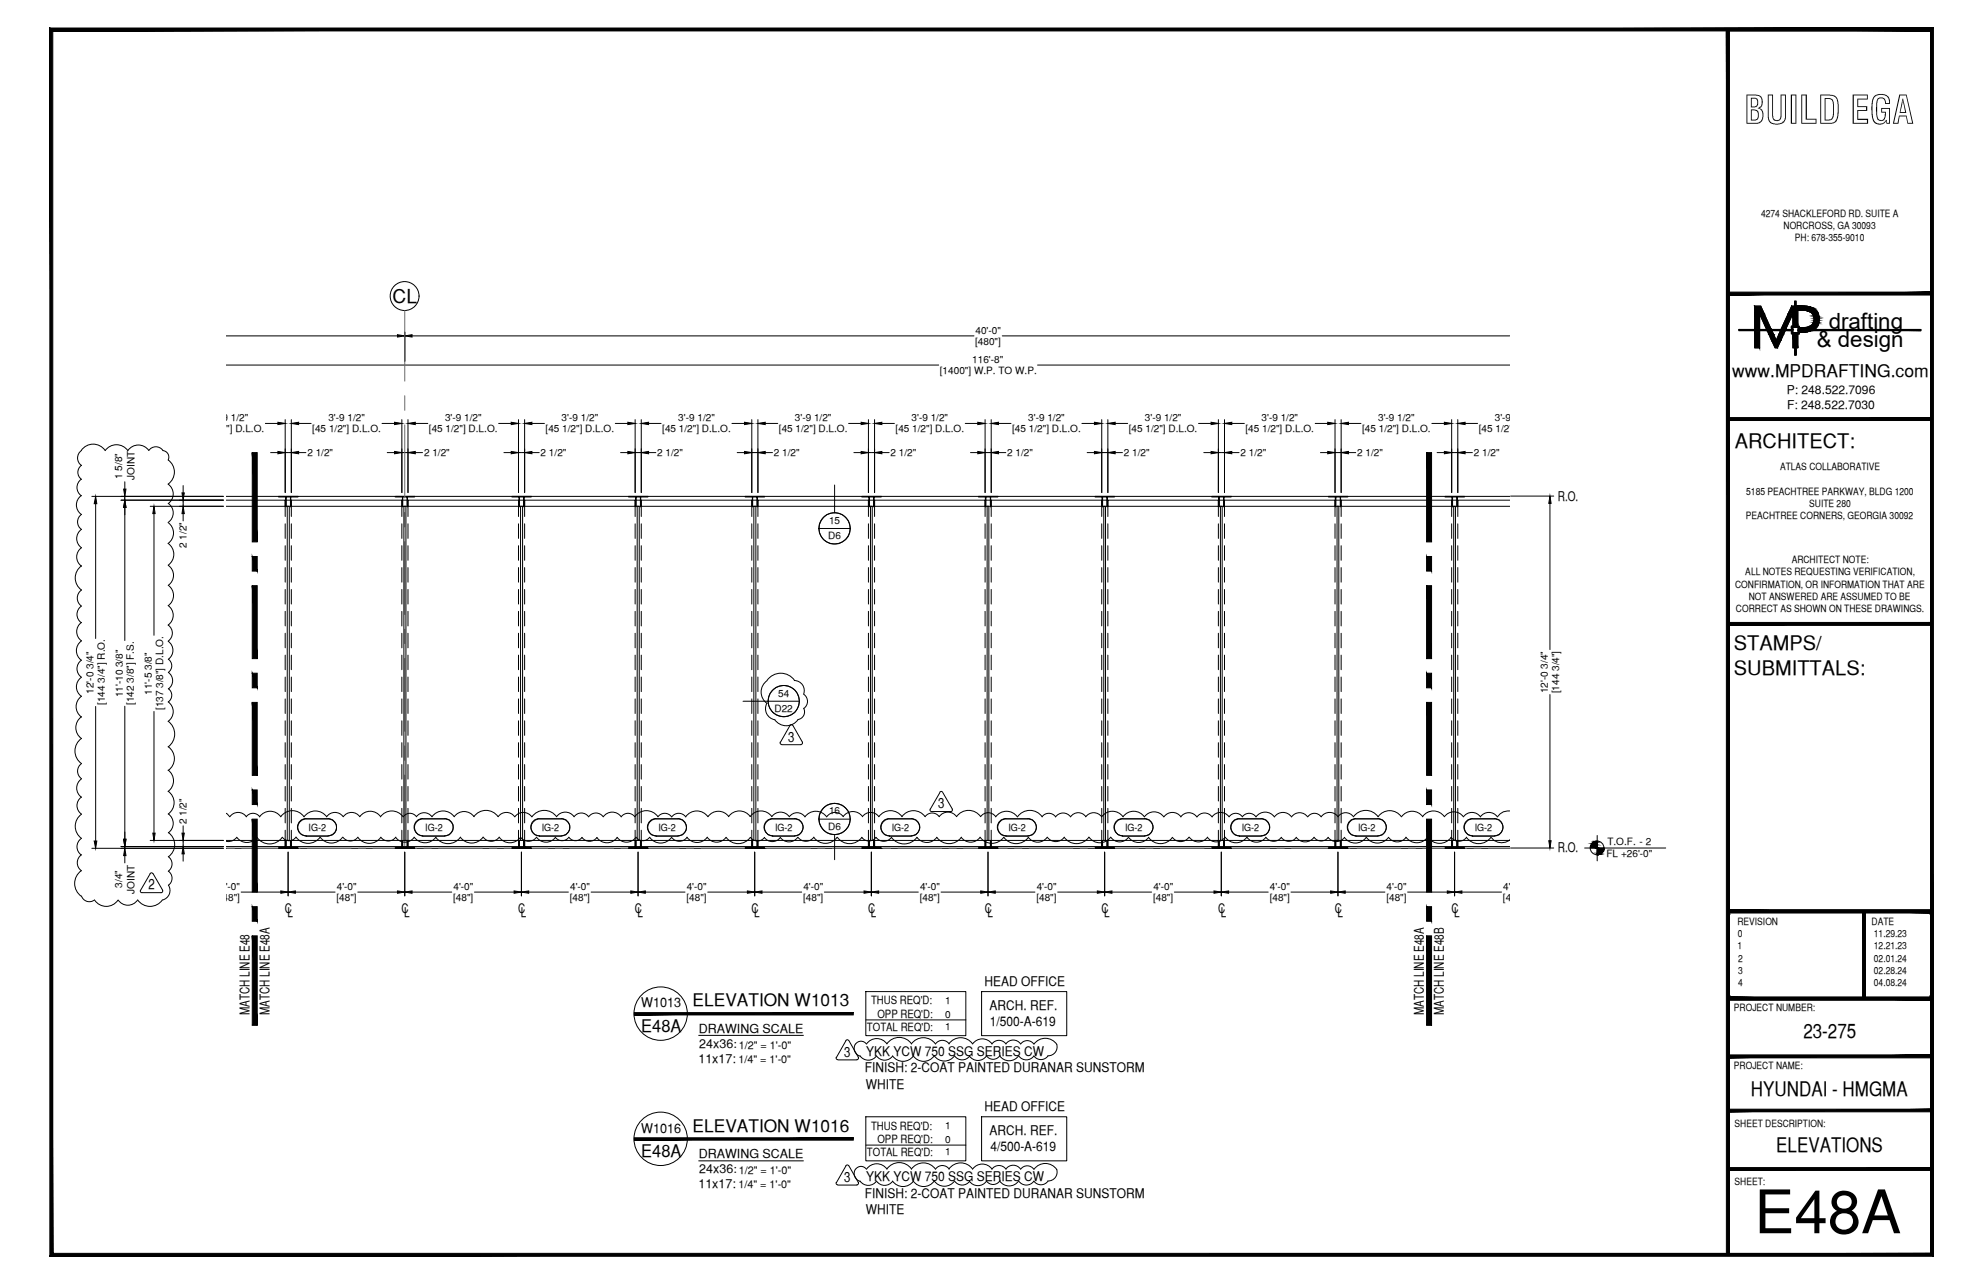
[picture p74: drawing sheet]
<svg xmlns="http://www.w3.org/2000/svg" width="432mm" height="279mm" viewBox="0 0 432 279" stroke-linecap="round" stroke-linejoin="round" font-family="sans-serif">
<defs><g id="words">
<text font-size="13.1" x="382" y="268.4">E48A</text>
<text font-size="8.5" x="379.8" y="26.9">BUILD EGA</text>
<g font-size="4.9">
<text x="398.2" y="71.5">drafting</text>
<text x="395.6" y="75.5">&amp; design</text>
</g>
<g font-size="4.4">
<text x="377.8" y="97.5">ARCHITECT:</text>
<text x="377.6" y="141.5">STAMPS/</text>
<text x="377.6" y="146.9">SUBMITTALS:</text>
<text x="392.7" y="225.8">23-275</text>
<text x="381.3" y="238.5">HYUNDAI - HMGMA</text>
<text x="386.8" y="250.7">ELEVATIONS</text>
</g>
<text font-size="4.2" x="85.5" y="66">CL</text>
<g font-size="3.8">
<text x="377.2" y="82">www.MPDRAFTING.com</text>
<text x="150.8" y="219">ELEVATION W1013</text>
<text x="139.6" y="224.5">E48A</text>
<text x="139.6" y="251.7">E48A</text>
<text x="150.8" y="246.3">ELEVATION W1016</text>
</g>
<g font-size="3.1">
<text x="171.6" y="161.4">3</text>
<text x="204.3" y="175.9">3</text>
<text x="32.3" y="193.5">2</text>
<text x="183.8" y="229.9">3</text>
<text x="183.8" y="257.2">3</text>
</g>
<g font-size="2.9">
<text x="339.2" y="109.1">R.O.</text>
<text x="339.2" y="185.5">R.O.</text>
<text x="62" y="198.6">C</text>
<text x="62.6" y="199.6">L</text>
<text x="87.4" y="198.6">C</text>
<text x="88" y="199.6">L</text>
<text x="112.8" y="198.6">C</text>
<text x="113.4" y="199.6">L</text>
<text x="138.2" y="198.6">C</text>
<text x="138.8" y="199.6">L</text>
<text x="163.6" y="198.6">C</text>
<text x="164.2" y="199.6">L</text>
<text x="189" y="198.6">C</text>
<text x="189.6" y="199.6">L</text>
<text x="214.4" y="198.6">C</text>
<text x="215" y="199.6">L</text>
<text x="239.8" y="198.6">C</text>
<text x="240.4" y="199.6">L</text>
<text x="265.2" y="198.6">C</text>
<text x="265.8" y="199.6">L</text>
<text x="290.6" y="198.6">C</text>
<text x="291.2" y="199.6">L</text>
<text x="316" y="198.6">C</text>
<text x="316.6" y="199.6">L</text>
<text x="214.4" y="214.6">HEAD OFFICE</text>
<text x="54.4" y="220.9" transform="rotate(-90 54.4 220.9)">MATCH LINE E48</text>
<text x="58.7" y="220.9" transform="rotate(-90 58.7 220.9)">MATCH LINE E48A</text>
<text x="139.6" y="219.2">W1013</text>
<text x="215.5" y="219.8">ARCH. REF.</text>
<text x="310.1" y="220.9" transform="rotate(-90 310.1 220.9)">MATCH LINE E48A</text>
<text x="314.4" y="220.9" transform="rotate(-90 314.4 220.9)">MATCH LINE E48B</text>
<text x="215.5" y="223.3">1/500-A-619</text>
<text x="188.3" y="233.4">FINISH: 2-COAT PAINTED DURANAR SUNSTORM</text>
<text x="188.6" y="229.8">YKK YCW 750 SSG SERIES CW</text>
<text x="188.5" y="236.9">WHITE</text>
<text x="214.4" y="241.8">HEAD OFFICE</text>
<text x="139.6" y="246.4">W1016</text>
<text x="215.5" y="247">ARCH. REF.</text>
<text x="215.6" y="250.5">4/500-A-619</text>
<text x="188.6" y="257">YKK YCW 750 SSG SERIES CW</text>
<text x="188.3" y="260.7">FINISH: 2-COAT PAINTED DURANAR SUNSTORM</text>
<text x="188.5" y="264.2">WHITE</text>
</g>
<g font-size="2.7">
<text x="152.1" y="224.7">DRAWING SCALE</text>
<text x="152.1" y="231.3">11x17:</text>
<text x="152.3" y="228">24x36:</text>
<text x="152.1" y="252">DRAWING SCALE</text>
<text x="152.3" y="255.3">24x36:</text>
<text x="152.1" y="258.6">11x17:</text>
</g>
<g font-size="2.6">
<text x="389.1" y="85.8">P: 248.522.7096</text>
<text x="389.1" y="89">F: 248.522.7030</text>
</g>
<g font-size="2.5">
<text x="189.7" y="218.6">THUS REQ'D:</text>
<text x="191.1" y="221.5">OPP REQ'D:</text>
<text x="188.8" y="224.3">TOTAL REQ'D:</text>
<text x="189.7" y="245.8">THUS REQ'D:</text>
<text x="188.8" y="251.6">TOTAL REQ'D:</text>
<text x="191.1" y="248.8">OPP REQ'D:</text>
</g>
<g font-size="2.4">
<text x="160.8" y="231.3">1/4&quot; = 1'-0&quot;</text>
<text x="160.8" y="228.2">1/2&quot; = 1'-0&quot;</text>
<text x="160.8" y="255.4">1/2&quot; = 1'-0&quot;</text>
<text x="160.8" y="258.6">1/4&quot; = 1'-0&quot;</text>
</g>
<g font-size="2.2">
<text x="383.5" y="47.1">4274 SHACKLEFORD RD. SUITE A</text>
<text x="388.4" y="49.8">NORCROSS, GA 30093</text>
<text x="390.8" y="52.5">PH: 678-355-9010</text>
<text x="212.3" y="75.1">[480&quot;]</text>
<text x="212.4" y="72.6">40'-0&quot;</text>
<text x="204.7" y="81.4">[1400&quot;] W.P. TO W.P.</text>
<text x="211.7" y="79">116'-8&quot;</text>
<text x="42.6" y="94.1">[45 1/2&quot;] D.L.O.</text>
<text x="46.1" y="91.7">3'-9 1/2&quot;</text>
<text x="68" y="94.1">[45 1/2&quot;] D.L.O.</text>
<text x="71.5" y="91.7">3'-9 1/2&quot;</text>
<text x="93.4" y="94.1">[45 1/2&quot;] D.L.O.</text>
<text x="96.9" y="91.7">3'-9 1/2&quot;</text>
<text x="118.8" y="94.1">[45 1/2&quot;] D.L.O.</text>
<text x="122.3" y="91.7">3'-9 1/2&quot;</text>
<text x="144.2" y="94.1">[45 1/2&quot;] D.L.O.</text>
<text x="147.7" y="91.7">3'-9 1/2&quot;</text>
<text x="169.6" y="94.1">[45 1/2&quot;] D.L.O.</text>
<text x="173.1" y="91.7">3'-9 1/2&quot;</text>
<text x="195" y="94.1">[45 1/2&quot;] D.L.O.</text>
<text x="198.5" y="91.7">3'-9 1/2&quot;</text>
<text x="220.4" y="94.1">[45 1/2&quot;] D.L.O.</text>
<text x="223.9" y="91.7">3'-9 1/2&quot;</text>
<text x="245.8" y="94.1">[45 1/2&quot;] D.L.O.</text>
<text x="249.3" y="91.7">3'-9 1/2&quot;</text>
<text x="271.2" y="94.1">[45 1/2&quot;] D.L.O.</text>
<text x="274.7" y="91.7">3'-9 1/2&quot;</text>
<text x="296.6" y="94.1">[45 1/2&quot;] D.L.O.</text>
<text x="300.1" y="91.7">3'-9 1/2&quot;</text>
<text x="322" y="94.1">[45 1/2&quot;] D.L.O.</text>
<text x="325.5" y="91.7">3'-9 1/2&quot;</text>
<text x="66.9" y="99.3">2 1/2&quot;</text>
<text x="92.3" y="99.3">2 1/2&quot;</text>
<text x="117.7" y="99.3">2 1/2&quot;</text>
<text x="143.1" y="99.3">2 1/2&quot;</text>
<text x="168.5" y="99.3">2 1/2&quot;</text>
<text x="193.9" y="99.3">2 1/2&quot;</text>
<text x="219.3" y="99.3">2 1/2&quot;</text>
<text x="244.7" y="99.3">2 1/2&quot;</text>
<text x="270.1" y="99.3">2 1/2&quot;</text>
<text x="295.5" y="99.3">2 1/2&quot;</text>
<text x="320.9" y="99.3">2 1/2&quot;</text>
<text x="26.6" y="104.2" transform="rotate(-90 26.6 104.2)">1 5/8&quot;</text>
<text x="29.3" y="104.5" transform="rotate(-90 29.3 104.5)">JOINT</text>
<text x="380.2" y="107.6">5185 PEACHTREE PARKWAY, BLDG 1200</text>
<text x="387.6" y="102.3">ATLAS COLLABORATIVE</text>
<text x="380.2" y="113">PEACHTREE CORNERS, GEORGIA 30092</text>
<text x="394" y="110.3">SUITE 280</text>
<text x="40.6" y="119.3" transform="rotate(-90 40.6 119.3)">2 1/2&quot;</text>
<text x="180.3" y="117.3">D6</text>
<text x="180.5" y="114">15</text>
<text x="380" y="125.2">ALL NOTES REQUESTING VERIFICATION,</text>
<text x="390.1" y="122.6">ARCHITECT NOTE:</text>
<text x="377.8" y="127.9">CONFIRMATION, OR INFORMATION THAT ARE</text>
<text x="380.8" y="130.6">NOT ANSWERED ARE ASSUMED TO BE</text>
<text x="378" y="133.2">CORRECT AS SHOWN ON THESE DRAWINGS.</text>
<text x="20.4" y="150.9" transform="rotate(-90 20.4 150.9)">12'-0 3/4&quot;</text>
<text x="22.8" y="153.4" transform="rotate(-90 22.8 153.4)">[144 3/4&quot;] R.O.</text>
<text x="26.7" y="151.8" transform="rotate(-90 26.7 151.8)">11'-10 3/8&quot;</text>
<text x="29.1" y="153.4" transform="rotate(-90 29.1 153.4)">[142 3/8&quot;] F.S.</text>
<text x="33.1" y="151.2" transform="rotate(-90 33.1 151.2)">11'-5 3/8&quot;</text>
<text x="35.5" y="154.6" transform="rotate(-90 35.5 154.6)">[137 3/8&quot;] D.L.O.</text>
<text x="168.7" y="154.9">D22</text>
<text x="169.5" y="151.6">54</text>
<text x="337.1" y="150.9" transform="rotate(-90 337.1 150.9)">12'-0 3/4&quot;</text>
<text x="339.5" y="150.9" transform="rotate(-90 339.5 150.9)">[144 3/4&quot;]</text>
<text x="40.6" y="179.4" transform="rotate(-90 40.6 179.4)">2 1/2&quot;</text>
<text x="180.5" y="177.2">16</text>
<text x="67.2" y="180.8">IG-2</text>
<text x="92.6" y="180.8">IG-2</text>
<text x="118" y="180.8">IG-2</text>
<text x="143.4" y="180.8">IG-2</text>
<text x="168.8" y="180.8">IG-2</text>
<text x="180.3" y="180.6">D6</text>
<text x="194.2" y="180.8">IG-2</text>
<text x="219.6" y="180.8">IG-2</text>
<text x="245" y="180.8">IG-2</text>
<text x="270.4" y="180.8">IG-2</text>
<text x="295.7" y="180.8">IG-2</text>
<text x="321.1" y="180.8">IG-2</text>
<text x="350" y="183.8">T.O.F. - 2</text>
<text x="349.8" y="186.5">FL +26'-0&quot;</text>
<text x="26.6" y="193.2" transform="rotate(-90 26.6 193.2)">3/4&quot;</text>
<text x="29.3" y="194.4" transform="rotate(-90 29.3 194.4)">JOINT</text>
<text x="47.9" y="196.1">[48&quot;]</text>
<text x="47.9" y="193.7">4'-0&quot;</text>
<text x="73.3" y="196.1">[48&quot;]</text>
<text x="73.3" y="193.7">4'-0&quot;</text>
<text x="98.7" y="196.1">[48&quot;]</text>
<text x="98.7" y="193.7">4'-0&quot;</text>
<text x="124.1" y="196.1">[48&quot;]</text>
<text x="124.1" y="193.7">4'-0&quot;</text>
<text x="149.5" y="196.1">[48&quot;]</text>
<text x="149.5" y="193.7">4'-0&quot;</text>
<text x="174.9" y="196.1">[48&quot;]</text>
<text x="174.9" y="193.7">4'-0&quot;</text>
<text x="200.3" y="196.1">[48&quot;]</text>
<text x="200.3" y="193.7">4'-0&quot;</text>
<text x="225.7" y="196.1">[48&quot;]</text>
<text x="225.7" y="193.7">4'-0&quot;</text>
<text x="251.1" y="196.1">[48&quot;]</text>
<text x="251.1" y="193.7">4'-0&quot;</text>
<text x="276.5" y="196.1">[48&quot;]</text>
<text x="276.5" y="193.7">4'-0&quot;</text>
<text x="301.9" y="196.1">[48&quot;]</text>
<text x="301.9" y="193.7">4'-0&quot;</text>
<text x="327.3" y="196.1">[48&quot;]</text>
<text x="327.3" y="193.7">4'-0&quot;</text>
<text x="378.3" y="201.3">REVISION</text>
<text x="378.4" y="204">0</text>
<text x="407.5" y="201.3">DATE</text>
<text x="408" y="204">11.29.23</text>
<text x="378.3" y="206.6">1</text>
<text x="378.5" y="209.2">2</text>
<text x="408" y="206.6">12.21.23</text>
<text x="408" y="209.2">02.01.24</text>
<text x="378.5" y="211.9">3</text>
<text x="378.5" y="214.5">4</text>
<text x="408" y="211.9">02.28.24</text>
<text x="408" y="214.5">04.08.24</text>
<text x="205.8" y="218.5">1</text>
<text x="205.8" y="221.4">0</text>
<text x="377.6" y="219.9">PROJECT NUMBER:</text>
<text x="205.8" y="224.2">1</text>
<text x="377.6" y="232.5">PROJECT NAME:</text>
<text x="205.8" y="245.7">1</text>
<text x="377.7" y="245.2">SHEET DESCRIPTION:</text>
<text x="205.8" y="248.7">0</text>
<text x="205.8" y="251.4">1</text>
<text x="377.7" y="257.9">SHEET:</text>
</g>
</g></defs>
<!-- layer: TITLE BLOCK -->
<g fill="#000" stroke="#000" stroke-width=".22">
<path d="M393.1 71.3h2.4zM394.3 68h1.6z"/>
<path d="M376.3 6.5v.2h44.1zM376.3 6.5h44.3l-.2 .2z"/>
<path d="M375.9 6.4l.7 266.6v-266.6zM375.9 6.4l.7 266.6h-.7z"/>
<path d="M420.6 6.5l-.2 .2 .2 234.9zM420.4 6.7l.2 234.9h-.2z"/>
<path d="M421 6.1l-.6 .6 .6 266.7zM420.4 6.7l.6 266.7-.6-.7zM10.9 273.4h410.1l-.6-.7zM10.9 273.4l.6-.7h408.9zM10.9 6.1v267.3l.6-.7zM10.9 6.1l.6 .6v266zM10.9 6.1l.6 .6 409.5-.6zM11.5 6.7l409.5-.6-.6 .6z"/>
<path d="M382.1 68.3h1.1zM382.1 68.3h1.1z"/>
<path d="M382.1 68.3l1.1 3.3v-3.3zM382.1 68.3l1.1 3.3h-1.1z"/>
<path d="M382.1 72.1l1.1 3.6v-3.6zM382.1 72.1l1.1 3.6h-1.1z"/>
<path d="M382.1 66.6l2.1 1.7-.8-1.7zM382.1 66.6l2.1 1.7h-2.1z"/>
<path d="M383.2 68.3h1zM383.2 68.3h1z"/>
<path d="M383.2 68.3l2.4 3.3-1.4-3.3zM383.2 68.3l2.4 3.3h-1z"/>
<path d="M384.9 72.1l1.3 .7-.3-.7zM384.9 72.1l1.3 .7h-1z"/>
<path d="M385.2 72.8l1.6 1.2-.6-1.2zM385.2 72.8l1.6 1.2h-1z"/>
<path d="M385.8 74l1.2 1.7 .8-1.7zM385.8 74l1.2 1.7h-.5z"/>
<path d="M387.3 72.8l.5 1.2 .6-1.2zM387.3 72.8l.5 1.2h-1z"/>
<path d="M387.7 72.1l.7 .7 .3-.7zM387.7 72.1l.7 .7h-1.1z"/>
<path d="M389.4 68.3l-.5 3.3 1.5-3.3zM389.4 68.3l-.5 3.3h-1z"/>
<path d="M390.1 71.2l.3 .5v-.5zM390.1 71.2l.3 .5h-.3z"/>
<path d="M378.7 71.7l11.7 .2v-.2zM378.7 71.7l11.7 .2h-11.7z"/>
<path d="M390.1 71.9l.3 .5v-.5zM390.1 71.9l.3 .5h-.3z"/>
<path d="M390.1 66.6l.6 1.7v-1.7zM390.1 66.6l.6 1.7h-1.3z"/>
<path d="M390.4 68.3l.3 2.6v-2.6zM390.4 68.3l.3 2.6h-.3z"/>
<path d="M390.4 72.8l.3 2.9v-2.9zM390.4 72.8l.3 2.9h-.3z"/>
<path d="M390.8 65.5l.3 5.5v-5.5zM390.8 65.5l.3 5.5h-.3z"/>
<path d="M390.8 72.6l.3 4.7v-4.7zM390.8 72.6l.3 4.7h-.3z"/>
<path d="M391.2 67.6l.3 3.3v-3.3zM391.2 67.6l.3 3.3h-.3z"/>
<path d="M391.2 72.8l.3 2.9v-2.9zM391.2 72.8l.3 2.9h-.3z"/>
<path d="M390.1 71l1.7 .2v-.2zM390.1 71l1.7 .2h-1.7z"/>
<path d="M391.5 71.2l.3 .5v-.5zM391.5 71.2l.3 .5h-.3z"/>
<path d="M391.5 71.9l.3 .5v-.5zM391.5 71.9l.3 .5h-.3z"/>
<path d="M390.1 72.4l1.7 .2v-.2zM390.1 72.4l1.7 .2h-1.7z"/>
<path d="M391.2 66.6l2.4 .1zM391.2 66.6l2.4 .1z"/>
<path d="M391.2 66.7l3.1 .2-.7-.2zM391.2 66.7l3.1 .2h-3.1z"/>
<path d="M391.9 72.2h1.7zM391.9 72.2l1.2 .1z"/>
<path d="M391.9 72.1l1.7 .1 .6-.1zM391.9 72.1l1.7 .1h-1.7z"/>
<path d="M391.2 66.9l3.8 .2-.7-.2zM391.2 66.9l3.8 .2h-3.8z"/>
<path d="M391.2 67.1l4.2 .3-.4-.3zM391.2 67.1l4.2 .3h-4.2z"/>
<path d="M391.2 67.4l4.3 .2-.1-.2zM391.2 67.4l4.3 .2h-4.3z"/>
<path d="M392.9 67.6h2.6zM392.9 67.6h2.6z"/>
<path d="M393.3 67.6l2.3 .1-.1-.1zM393.3 67.6l2.3 .1zM393.6 67.7h2zM393.6 67.7h2z"/>
<path d="M393.4 71.2l2.1 .1zM393.1 71.3h2.4zM393.1 71.3h2.4z"/>
<path d="M391.9 71.3l3.3 .3 .3-.3zM391.9 71.3l3.3 .3h-3.3z"/>
<path d="M393.6 67.7l2.1 .1-.1-.1zM393.6 67.7l2.1 .1z"/>
<path d="M393.8 71.2h1.8zM393.4 71.2h2.1z"/>
<path d="M394 67.8l1.9 .2-.2-.2zM394 67.8l1.9 .2h-1.6zM394.3 68h1.6z"/>
<path d="M394.1 71.1l1.5 .1 .1-.1zM393.8 71.2l.3-.1 1.5 .1z"/>
<path d="M394.2 70.9l1.5 .2 .1-.2zM394.2 70.9l1.5 .2h-1.6z"/>
<path d="M394.4 68l1.5 .2v-.2zM394.4 68l1.5 .2h-1.3z"/>
<path d="M394.4 70.9h1.5zM394.2 70.9h1.6z"/>
<path d="M394.6 68.2l1.4 .1-.1-.1zM394.6 68.2l1.4 .1h-1.3z"/>
<path d="M394.6 70.7l1.3 .2v-.2zM394.6 70.7l1.3 .2h-1.5z"/>
<path d="M394.7 68.3l1.3 .2v-.2zM394.7 68.3l1.3 .2h-1.2z"/>
<path d="M394.8 68.5l1.2 .2v-.2zM394.8 68.5l1.2 .2h-1.1zM394.9 68.7h1.1zM394.9 68.7h1.1z"/>
<path d="M394.8 70.4l1.2 .1v-.1zM394.8 70.4l1.2 .1h-1.3z"/>
<path d="M394.7 70.5l1.2 .2 .1-.2zM394.7 70.5l1.2 .2h-1.3z"/>
<path d="M394.9 68.7l1.2 .3-.1-.3zM394.9 68.7l1.2 .3h-1.1z"/>
<path d="M394.9 70.2l1.1 .2v-.2zM394.9 70.2l1.1 .2h-1.2z"/>
<path d="M395 69l1.1 .2v-.2zM395 69l1.1 .2h-1.1z"/>
<path d="M395 69.2l1.1 .2v-.2zM395 69.2l1.1 .2h-1.1z"/>
<path d="M395 69.4l1.1 .3v-.3zM395 69.4l1.1 .3h-1.1z"/>
<path d="M395 69.7l1.1 .1v-.1zM395 69.7l1.1 .1h-1.1z"/>
<path d="M395 69.8l1 .4 .1-.4zM395 69.8l1 .4h-1.1zM394.9 70.2h1.1zM394.9 70.2h1.1z"/>
<path d="M391.5 71.7l26.8 .2v-.2zM391.5 71.7l26.8 .2h-26.8z"/>
<path d="M376.3 64.2h44.3v-.6zM376.3 63.6h44.3l-44.3 .6z"/>
<path d="M376.3 91.5h44.3v-.6zM376.3 90.9h44.3l-44.3 .6z"/>
<path d="M376.3 136.1h44.3v-.7zM376.3 135.4h44.3l-44.3 .7z"/>
<path d="M405.6 198.3l.6 19v-19zM405.6 198.3l.6 19h-.6z"/>
<path d="M420.4 198.6v18.4l.2-18.6zM420.6 198.4v18.8l-.2-.2z"/>
<path d="M420.4 198.6v18.4l.2-18.6zM420.6 198.4v18.8l-.2-.2z"/>
<path d="M420.6 198l-.2 .6 .2-.2zM376.3 198h44.3l-.2 .6zM376.3 198l.3 .6h43.8zM376.3 198l.3 .6-.3-.2z"/>
<path d="M420.6 198l-.2 .6 .2-.2zM376.3 198h44.3l-.2 .6zM376.3 198l.3 .6h43.8zM376.3 198l.3 .6-.3-.2z"/>
<path d="M376.6 217l-.3 .2v.4zM376.6 217l44 .6h-44.3zM376.6 217l44 .6-.2-.6zM420.4 217l.2 .2v.4z"/>
<path d="M376.6 217l-.3 .2v.4zM376.6 217l44 .6h-44.3zM376.6 217l44 .6-.2-.6zM420.4 217l.2 .2v.4z"/>
<path d="M376.6 198.6l-.3 18.6 .3-.2zM376.3 198.4l.3 .2-.3 18.6z"/>
<path d="M376.6 198.6l-.3 18.6 .3-.2zM376.3 198.4l.3 .2-.3 18.6z"/>
<path d="M376.3 217.4h44.3v-.3zM376.3 217.1h44.3l-44.3 .3z"/>
<path d="M376.3 230.2h44.3v-.6zM376.3 229.6h44.3l-44.3 .6z"/>
<path d="M376.2 254.1v.6l44.5-.6zM376.2 254.7l44.5-.6v.6z"/>
<path d="M376.2 241.4v.5l44.5-.5zM376.2 241.9l44.5-.5v.5z"/>
<path d="M376.3 6.5v235.1h.3zM376.3 6.5h.3v235.1z"/>
</g>
<g fill="none" stroke="#000" stroke-width=".22">
<path d="M378.7 71.7h11.4v-.7h.7v-5.5h.3v5.5h.7v.7h26.5v.2h-26.5v.7h-.7v4.7h-.3v-4.7h-.7v-.7h-11.4zM382.1 72.1h1.1v3.6h-1.1zM382.1 66.6h1.3l2.2 5h-1l-1.4-3.3v3.3h-1.1zM384.9 72.1h1l.9 1.9 .9-1.9h1l-1.7 3.6h-.5zM390.1 66.6h.6v4.3h-.3v-2.6l-1.5 3.3h-1zM390.4 71.2h1.1v1.2h-1.1zM390.4 72.8h.3v2.9h-.3zM391.2 72.8h.3v2.9h-.3zM392.8 67.6l.8 .1 .7 .3M393.1 71.3h-1.2v.3h3.3M394.2 72.1h-2.3v.2h1.2M394.2 72l-1.1 .2"/>
<path d="M394.3 70.8l-1.3 .4M394.3 68l.6 .9M394.9 69.9l-.6 .9M395 68.9v1M395 67.1l.6 .5 .4 1.1M395 67.1l-1.2-.4-2.6-.1v4.3h.3v-3.3h1.4M396 70.1l-.3 .8-.5 .7M396.1 68.7v1.4"/>
</g>
<!-- layer: DIM -->
<g fill="none" stroke="#000" stroke-width=".22">
<path d="M49.2 79.4h155.2M49.2 73.1h37.4M88.1 72.3v6.3M89.7 73.1h122.4M218.2 73.1h110.6M225.9 79.4h102.9M57.8 92.1h2.7M58.9 98.5h1.6M62.1 91.3v15.9M62.1 98.5h1.3M63.4 91.3v15.9M65 92.1h2.8"/>
<path d="M65 98.5h1.6M83.2 92.1h2.7M84.3 98.5h1.6M87.5 98.5h1.3M87.5 91.3v15.9M88.8 91.3v15.9M90.4 92.1h2.8M90.4 98.5h1.6M108.6 92.1h2.7M109.7 98.5h1.6M112.9 98.5h1.3M112.9 91.3v15.9"/>
<path d="M114.2 91.3v15.9M115.8 92.1h2.8M115.8 98.5h1.6M134 92.1h2.7M135.1 98.5h1.6M138.3 98.5h1.3M138.3 91.3v15.9M139.6 91.3v15.9M141.2 92.1h2.8M141.2 98.5h1.6M159.4 92.1h2.7M160.5 98.5h1.6"/>
<path d="M163.7 98.5h1.3M163.7 91.3v15.9M165 91.3v15.9M166.6 92.1h2.8M166.6 98.5h1.6M184.8 92.1h2.7M185.9 98.5h1.6M189.1 98.5h1.3M189.1 91.3v15.9M190.4 91.3v15.9M192 92.1h2.8M192 98.5h1.6"/>
<path d="M210.2 92.1h2.7M211.3 98.5h1.6M214.5 98.5h1.3M214.5 91.3v15.9M215.8 91.3v15.9M217.4 92.1h2.8M217.4 98.5h1.6M235.6 92.1h2.7M236.7 98.5h1.6M239.9 98.5h1.3M239.9 91.3v15.9M241.2 91.3v15.9"/>
<path d="M242.8 92.1h2.8M242.8 98.5h1.6M261 92.1h2.7M262.1 98.5h1.6M265.3 98.5h1.3M265.3 91.3v15.9M266.6 91.3v15.9M268.2 92.1h2.8M268.2 98.5h1.6M286.4 92.1h2.7M287.5 98.5h1.6M290.7 98.5h1.3"/>
<path d="M290.7 91.3v15.9M292 91.3v15.9M293.6 92.1h2.8M293.6 98.5h1.6M311.8 92.1h2.7M312.9 98.5h1.6M316.1 98.5h1.3M316.1 91.3v15.9M317.4 91.3v15.9M319 92.1h2.8M319 98.5h1.6M20 108h28.6"/>
<path d="M20.8 109.6v29.3M26.4 108.8h22.2M27.2 104.8v1.6M27.2 108v.8M27.2 110.4v29M32.7 110.2h15.9M33.5 111.8v26.4M39.9 105.7v1.6M39.9 108.8v1.4M39.9 111.8v1.5M328.9 107.9h9.4M337.5 109.5v31.9"/>
<path d="M20.8 153.7v29.3M27.2 153.7v28.9M33.5 154.8v26.5M337.5 151.1v31.8M39.9 179.7v1.6M20 184.6h28.6M26.4 184.2h22.2M27.2 184.2v.4M27.2 186.2v1.6M32.7 182.9h15.9M39.9 182.9v1.3M39.9 185.8v1.6"/>
<path d="M52.5 194.1h8.7M62.7 185.4v9.5M64.3 194.1h8.7M77.9 194.1h8.7M88.1 185.4v9.5M89.7 194.1h8.7M103.3 194.1h8.7M113.5 185.4v9.5M115.1 194.1h8.7M128.7 194.1h8.7M138.9 185.4v9.5M140.5 194.1h8.7"/>
<path d="M154.1 194.1h8.7M164.3 185.4v9.5M165.9 194.1h8.7M179.5 194.1h8.7M189.7 185.4v9.5M191.3 194.1h8.7M204.9 194.1h8.7M215.1 185.4v9.5M216.7 194.1h8.7M230.3 194.1h8.7M240.5 185.4v9.5M242.1 194.1h8.7"/>
<path d="M255.7 194.1h8.7M265.9 185.4v9.5M267.5 194.1h8.7M281.1 194.1h8.7M291.3 185.4v9.5M292.9 194.1h8.7M306.5 194.1h8.7M316.7 185.4v9.5M318.3 194.1h8.7M328.9 184.5h9.4"/>
</g>
<g fill="#000" stroke="#000" stroke-width=".22">
<path d="M86.6 72.8l1.5 .3-1.5 .2zM88.1 73.1l1.6-.3v.5zM60.5 91.9l1.6 .2-1.6 .3zM60.5 98.2l1.6 .3-1.6 .2zM63.4 98.5l1.6-.3v.5zM63.4 92.1l1.6-.2v.5zM85.9 91.9l1.6 .2-1.6 .3zM85.9 98.2l1.6 .3-1.6 .2zM88.8 98.5l1.6-.3v.5zM88.8 92.1l1.6-.2v.5zM111.3 91.9l1.6 .2-1.6 .3zM111.3 98.2l1.6 .3-1.6 .2z"/>
<path d="M114.2 98.5l1.6-.3v.5zM114.2 92.1l1.6-.2v.5zM136.7 91.9l1.6 .2-1.6 .3zM136.7 98.2l1.6 .3-1.6 .2zM139.6 98.5l1.6-.3v.5zM139.6 92.1l1.6-.2v.5zM162.1 91.9l1.6 .2-1.6 .3zM162.1 98.2l1.6 .3-1.6 .2zM165 98.5l1.6-.3v.5zM165 92.1l1.6-.2v.5zM187.5 91.9l1.6 .2-1.6 .3zM187.5 98.2l1.6 .3-1.6 .2z"/>
<path d="M190.4 98.5l1.6-.3v.5zM190.4 92.1l1.6-.2v.5zM212.9 91.9l1.6 .2-1.6 .3zM212.9 98.2l1.6 .3-1.6 .2zM215.8 98.5l1.6-.3v.5zM215.8 92.1l1.6-.2v.5zM238.3 91.9l1.6 .2-1.6 .3zM238.3 98.2l1.6 .3-1.6 .2zM241.2 98.5l1.6-.3v.5zM241.2 92.1l1.6-.2v.5zM263.7 91.9l1.6 .2-1.6 .3zM263.7 98.2l1.6 .3-1.6 .2z"/>
<path d="M266.6 98.5l1.6-.3v.5zM266.6 92.1l1.6-.2v.5zM289.1 91.9l1.6 .2-1.6 .3zM289.1 98.2l1.6 .3-1.6 .2zM292 98.5l1.6-.3v.5zM292 92.1l1.6-.2v.5zM314.5 91.9l1.6 .2-1.6 .3zM314.5 98.2l1.6 .3-1.6 .2zM317.4 98.5l1.6-.3v.5zM317.4 92.1l1.6-.2v.5zM20.8 108l.3 1.6h-.6zM27.2 108.8l.2 1.6h-.5z"/>
<path d="M26.9 106.4h.5l-.2 1.6zM33.5 110.2l.3 1.6h-.5zM39.6 107.3h.5l-.2 1.5zM39.9 110.2l.2 1.6h-.5zM337.5 107.9l.3 1.6h-.6zM20.5 183h.6l-.3 1.6zM26.9 182.6h.5l-.2 1.6zM27.2 184.6l.2 1.6h-.5zM33.3 181.3h.5l-.3 1.6zM39.9 184.2l.2 1.6h-.5zM39.6 181.3h.5l-.2 1.6zM61.2 193.9l1.5 .2-1.5 .3z"/>
<path d="M62.7 194.1l1.6-.2v.5zM86.6 193.9l1.5 .2-1.5 .3zM88.1 194.1l1.6-.2v.5zM112 193.9l1.5 .2-1.5 .3zM113.5 194.1l1.6-.2v.5zM137.4 193.9l1.5 .2-1.5 .3zM138.9 194.1l1.6-.2v.5zM162.8 193.9l1.5 .2-1.5 .3zM164.3 194.1l1.6-.2v.5zM188.2 193.9l1.5 .2-1.5 .3zM189.7 194.1l1.6-.2v.5zM213.6 193.9l1.5 .2-1.5 .3z"/>
<path d="M215.1 194.1l1.6-.2v.5zM239 193.9l1.5 .2-1.5 .3zM240.5 194.1l1.6-.2v.5zM264.4 193.9l1.5 .2-1.5 .3zM265.9 194.1l1.6-.2v.5zM289.8 193.9l1.5 .2-1.5 .3zM291.3 194.1l1.6-.2v.5zM315.2 193.9l1.5 .2-1.5 .3zM316.7 194.1l1.6-.2v.5zM337.2 182.9h.6l-.3 1.6z"/>
</g>
<!-- layer: 1ST REVISIONS -->
<g fill="none" stroke="#000" stroke-width=".22">
<path d="M17.7 98a3.1 3.1 0 0 1 5.2 0M17.7 98a2 2 0 0 0 0 3.3M22.9 98.1a3 3 0 0 1 4.9 0M27.9 98a2.77 2.77 0 0 1 4.5 0 1.87 1.87 0 0 1 3.1 0M35.5 98a1.43 1.43 0 0 1 1.1 2.1M17.7 104.3a2.19 2.19 0 0 0 0 3.6M17.7 107.8a2.51 2.51 0 0 0 0 4.1M17.7 119.2a2.44 2.44 0 0 0 0 4M17.7 111.9a2 2 0 0 0 0 3.3 2.42 2.42 0 0 0 0 4M17.8 101.2a1.87 1.87 0 0 0 0 3.1M36.6 113.7a2.76 2.76 0 0 1 0 4.5M36.6 100.1a3.2 3.2 0 0 1 0 5.2"/>
<path d="M36.6 118.3a2.89 2.89 0 0 1 0 4.7M36.6 105.4a2.57 2.57 0 0 1 0 4.2M36.6 109.5a2.51 2.51 0 0 1 0 4.2M17.7 131.9a2.19 2.19 0 0 0 0 3.6M17.7 128.4a2.13 2.13 0 0 0 0 3.5M17.7 135.4a2.44 2.44 0 0 0 0 4 2.58 2.58 0 0 0 0 4.3 2.23 2.23 0 0 0 0 3.7M17.8 123.1a3.2 3.2 0 0 0 0 5.3M36.6 136a2.13 2.13 0 0 1 0 3.5M36.6 127.4a2.69 2.69 0 0 1 0 4.4 2.57 2.57 0 0 1 0 4.2M36.6 139.6a2.38 2.38 0 0 1 .1 3.8 1.76 1.76 0 0 1 0 2.9 2.19 2.19 0 0 1 0 3.6M36.7 123a2.64 2.64 0 0 1 0 4.3M17.7 147.4a2.51 2.51 0 0 0 0 4.1"/>
<path d="M17.7 156a2.89 2.89 0 0 0 0 4.7 3.3 3.3 0 0 0 0 5.4 2.01 2.01 0 0 0 0 3.3M17.8 151.5a2.76 2.76 0 0 0 0 4.5M36.6 152.7a2.57 2.57 0 0 1 0 4.3 3.4 3.4 0 0 1 0 5.5 3.1 3.1 0 0 1 0 5.1M36.7 149.9a1.75 1.75 0 0 1 0 2.8M167 153a2.44 2.44 0 0 0 1.7 3.6M167 148.1a3 3 0 0 0 0 5M167 148.1a3.7 3.7 0 0 1 6 0M168.7 156.6a3.1 3.1 0 0 0 5.1 0M172.6 157.8a.35 .35 0 0 0-.6 0l-2.1 3.7M172.7 157.9l2.1 3.6M173 148.1a2.19 2.19 0 0 1 2 2.9M175 154.1a1.68 1.68 0 0 1-1.2 2.5"/>
<path d="M175 151.1a1.87 1.87 0 0 1 0 3.1M17.7 173.4a2.25 2.25 0 0 0 0 3.7M17.7 169.5a2.44 2.44 0 0 0 0 4M17.8 177.2a3.2 3.2 0 0 0 0 5.2M36.6 167.6a2.86 2.86 0 0 1 0 4.6M36.6 172.2a3 3 0 0 1 0 4.9M36.6 177.1a2.51 2.51 0 0 1 0 4.1M49.2 177l.9 .7a2.14 2.14 0 0 1 3.5 0 1.81 1.81 0 0 1 3 0M78.3 177.7a2.19 2.19 0 0 0-3.5 0 2.22 2.22 0 0 0-3.7 0 3 3 0 0 0-4.9 .1 3.1 3.1 0 0 0-5.1-.1 2.83 2.83 0 0 0-4.6 0M78.4 177.7a2.76 2.76 0 0 1 4.5 0M103.2 177.7a3.2 3.2 0 0 1 5.2 0M103.2 177.7a2.64 2.64 0 0 0-4.3 0 2.95 2.95 0 0 0-4.8 0 2.08 2.08 0 0 0-3.4 0 1.73 1.73 0 0 0-2.9 0 3.1 3.1 0 0 0-5 .1"/>
<path d="M108.5 177.7a2.21 2.21 0 0 1 3.6 0 2.25 2.25 0 0 1 3.7 0M115.8 177.7a3.3 3.3 0 0 1 5.4 0M121.2 177.7a2.32 2.32 0 0 1 3.8 0M125 177.7a1.94 1.94 0 0 1 3.2 0 1.96 1.96 0 0 1 3.2 0 2.37 2.37 0 0 1 3.9 0 1.83 1.83 0 0 1 2.9 0 3.1 3.1 0 0 1 5.1 0 1.81 1.81 0 0 1 2.9 0M146.3 177.8a1.87 1.87 0 0 1 3 0M149.3 177.7a2.95 2.95 0 0 1 4.9 0M154.2 177.7a2.76 2.76 0 0 1 4.5 0M158.6 177.7a2.89 2.89 0 0 1 4.8 0M163.3 177.7a2.87 2.87 0 0 1 4.8 0 2.32 2.32 0 0 1 3.8 0M169.9 161.5a.35 .35 0 0 0 .3 .5M170.2 162.1h4.2M174.7 161.5a.35 .35 0 0 1-.3 .5"/>
<path d="M183.6 177.7a2.57 2.57 0 0 1 4.2 0M183.6 177.7a2.19 2.19 0 0 0-3.6 0 2.95 2.95 0 0 0-4.7 .1 2.05 2.05 0 0 0-3.4-.1M201.4 177.7a3.1 3.1 0 0 0-5 0 3.1 3.1 0 0 0-5 0 2.19 2.19 0 0 0-3.6 0M202.5 176.1a.35 .35 0 0 0 .4 .5M202.9 176.6h4.2M204.6 172.4a.35 .35 0 0 1 .6 0M204.7 172.5l-2.1 3.6M205.3 172.5l2.1 3.6M207.3 176.1a.35 .35 0 0 1-.3 .5M213.5 177.7a2 2 0 0 1 3.3 0M213.5 177.7a3.2 3.2 0 0 0-5.2 0 2.3 2.3 0 0 0-3.8 0 1.87 1.87 0 0 0-3.1 0M226.9 177.7a1.79 1.79 0 0 1 3 .1 2 2 0 0 1 3.2 0"/>
<path d="M226.9 177.7a3.3 3.3 0 0 0-5.3 0 2.94 2.94 0 0 0-4.8 .1M233.2 177.7a2 2 0 0 1 3.2 0M249.2 177.7a2.83 2.83 0 0 0-4.7 0 2.83 2.83 0 0 0-4.6 0 2.15 2.15 0 0 0-3.5 .1M249.2 177.8a2.57 2.57 0 0 1 4.2 0M253.5 177.7a2.25 2.25 0 0 1 3.6 0M257.1 177.8a2.13 2.13 0 0 1 3.5 0M267.6 177.7a2.25 2.25 0 0 0-3.7 0 2.02 2.02 0 0 0-3.3 .1M267.7 177.7a1.74 1.74 0 0 1 2.8 0 1.81 1.81 0 0 1 3 .1 2.48 2.48 0 0 1 4-.1 2.28 2.28 0 0 1 3.7 .1 2.13 2.13 0 0 1 3.5 0M284.8 177.7a1.75 1.75 0 0 1 2.9 0M305.1 177.7a3.1 3.1 0 0 0-5 0 3.3 3.3 0 0 0-5.4 0 2.07 2.07 0 0 0-3.4 0 2.22 2.22 0 0 0-3.6 0M305.2 177.7a2.83 2.83 0 0 1 4.6 0M309.8 177.7a2.89 2.89 0 0 1 4.7 0"/>
<path d="M314.5 177.7a2.51 2.51 0 0 1 4.1 0M318.7 177.7a2.25 2.25 0 0 1 3.7 0M322.4 177.7a2.25 2.25 0 0 1 3.6 0M328.8 176.5a2.77 2.77 0 0 0-2.7 1.2M17.7 182.5a2.19 2.19 0 0 0 0 3.5M17.7 189.5a3.4 3.4 0 0 0 0 5.5M17.7 186a2.13 2.13 0 0 0 0 3.5M17.7 195a1.81 1.81 0 0 0 2.9 .8M20.6 195.9a3 3 0 0 0 5.1 0M25.7 195.9a2.54 2.54 0 0 0 4.3 0M30 195.8a3.3 3.3 0 0 0 5.3 0M30.9 194.2h4.2"/>
<path d="M32.7 190.1a.35 .35 0 0 1 .6 0l2.1 3.6M32.7 190.1l-2.1 3.6a.35 .35 0 0 0 .3 .5M35.4 193.7a.35 .35 0 0 1-.3 .5M36.6 186.4a1.94 1.94 0 0 1 0 3.2M36.7 192.6a2.13 2.13 0 0 1-1.3 3.2M36.7 189.6a1.87 1.87 0 0 1 0 3M36.7 181.2a3.2 3.2 0 0 1 0 5.2M51.5 182.2a2.7 2.7 0 0 0 4.5 0M51.6 182.2a2.33 2.33 0 0 1-2.4 .9M56 182.2a3.3 3.3 0 0 0 5.4 0M69.7 182.1a3.2 3.2 0 0 1-5.3 .1 1.81 1.81 0 0 1-2.9 0M69.7 182.2a2.95 2.95 0 0 0 4.9 0"/>
<path d="M74.7 182.2a2 2 0 0 0 3.2 0M78 182.2a3 3 0 0 0 4.9 0M82.9 182.2a2 2 0 0 0 3.3 0M86.2 182.2a2.44 2.44 0 0 0 4 0M90.2 182.2a2.89 2.89 0 0 0 4.7 0M94.9 182.2a3.3 3.3 0 0 0 5.3 0M100.2 182.2a3 3 0 0 0 5 0M105.2 182.2a2.13 2.13 0 0 0 3.5 0M108.7 182.2a2.83 2.83 0 0 0 4.6 0M113.4 182.2a2.13 2.13 0 0 0 3.4 0M116.8 182.2a2.51 2.51 0 0 0 4.2 0M120.9 182.2a1.81 1.81 0 0 0 3 0"/>
<path d="M123.9 182.2a1.75 1.75 0 0 0 2.8 0 1.97 1.97 0 0 0 3.3 0M130 182.2a2.7 2.7 0 0 0 4.4 0M134.4 182.2a2.51 2.51 0 0 0 4.1 0M138.5 182.2a1.81 1.81 0 0 0 3 0M149.6 182.2a2.7 2.7 0 0 0 4.4 0M149.6 182.2a2.09 2.09 0 0 1-3.4 0 2.89 2.89 0 0 1-4.7 0M154 182.2a2.51 2.51 0 0 0 4.1 0M158.1 182.2a3.2 3.2 0 0 0 5.3 0M163.4 182.2a1.87 1.87 0 0 0 3.1 0M173.7 182.2a2.31 2.31 0 0 1-3.8 0 2.13 2.13 0 0 1-3.5 0M173.7 182.2a2.13 2.13 0 0 0 3.5 0M177.2 182.2a3.1 3.1 0 0 0 5.1 0"/>
<path d="M182.3 182.2a3.3 3.3 0 0 0 5.4 0M213.4 182.2a2.47 2.47 0 0 1-4.1 0 3.3 3.3 0 0 1-5.3 0 2.64 2.64 0 0 1-4.3 0 3.4 3.4 0 0 1-5.6 0 2.09 2.09 0 0 1-3.4 0 1.87 1.87 0 0 1-3 0M213.4 182.2a3.1 3.1 0 0 0 5.2 0M218.6 182.2a3.3 3.3 0 0 0 5.3 0M223.9 182.2a2.51 2.51 0 0 0 4.1 0M228.1 182.2a2.25 2.25 0 0 0 3.6 0M231.7 182.2a3.3 3.3 0 0 0 5.4 0M237.1 182.2a2.89 2.89 0 0 0 4.8 0M241.9 182.2a2.32 2.32 0 0 0 3.8 0M245.7 182.2a2.7 2.7 0 0 0 4.4 0M250.1 182.2a3.1 3.1 0 0 0 5.2 0M255.3 182.2a2.19 2.19 0 0 0 3.6 0"/>
<path d="M259 182.2a2.44 2.44 0 0 0 4 0M262.9 182.2a2.32 2.32 0 0 0 3.8 0M266.8 182.2a2.89 2.89 0 0 0 4.7 0M271.5 182.2a2.51 2.51 0 0 0 4.1 0M275.6 182.2a2.06 2.06 0 0 0 3.4 0M286.1 182.2a2.37 2.37 0 0 1-3.8 0 2 2 0 0 1-3.3 0M286.2 182.2a1.87 1.87 0 0 0 3 0M289.2 182.2a2.19 2.19 0 0 0 3.6 0 2.84 2.84 0 0 0 4.7 0 3 3 0 0 0 4.9 0 2.31 2.31 0 0 0 3.8 0M306.1 182.2a2.89 2.89 0 0 0 4.8 0M310.9 182.2a3.1 3.1 0 0 0 5.1 0M316 182.2a2.06 2.06 0 0 0 3.3 0M319.3 182.2a3.3 3.3 0 0 0 5.4 0"/>
<path d="M324.7 182.2a2.75 2.75 0 0 0 4.1 .5M182.1 230a.35 .35 0 0 0 .3 .6M182.4 230.6h4.2M184.2 226.4a.35 .35 0 0 1 .6 0M184.2 226.4l-2.1 3.7M184.8 226.4l2.1 3.7M186.3 227.2a1.75 1.75 0 0 0 1 2.6M186.9 230a.35 .35 0 0 1-.3 .6M187.3 229.8a2.19 2.19 0 0 0 3.6 0 2.13 2.13 0 0 0 3.5 0 2.77 2.77 0 0 0 4.5 0M193.1 227.1a2.7 2.7 0 0 0-4.4 0 1.5 1.5 0 0 0-2.4 .1M193.1 227.1a3.3 3.3 0 0 1 5.4 0M198.9 229.8a2.76 2.76 0 0 0 4.5 0"/>
<path d="M203.4 229.7a2.7 2.7 0 0 0 4.5 0M206.6 227.1a3.1 3.1 0 0 1 5.2 0M206.7 227.1a1.81 1.81 0 0 0-3 0 3.2 3.2 0 0 0-5.3 .1M207.9 229.8a2 2 0 0 0 3.3 0M211.8 227.2a2.54 2.54 0 0 1 4.2 0 1.87 1.87 0 0 1 3.1 0M217.7 229.8a1.8 1.8 0 0 1-2.9 0 2.25 2.25 0 0 1-3.7 0M217.7 229.8a2.51 2.51 0 0 0 4.1 0M219 227.1a1.94 1.94 0 0 1 3.2 0M221.8 229.8a2 2 0 0 0 3.3 0M222.2 227.2a1.75 1.75 0 0 1 2.9 0M225.1 229.8a1.87 1.87 0 0 0 3.1 0M225.2 227.2a3 3 0 0 1 4.9 .1"/>
<path d="M230.1 227.2a1.94 1.94 0 0 1-1.9 2.5M182.1 257.3a.35 .35 0 0 0 .3 .5M182.4 257.9h4.2M184.8 253.7a.35 .35 0 0 0-.6 0l-2.1 3.7M184.8 253.7l2.1 3.7M186.3 254.4a1.75 1.75 0 0 0 1 2.7M186.3 254.4a1.43 1.43 0 0 1 2.4 0M186.9 257.3a.35 .35 0 0 1-.3 .5M187.3 257a2.19 2.19 0 0 0 3.6 0M190.9 257a2.13 2.13 0 0 0 3.5 0M194.4 257a2.76 2.76 0 0 0 4.5 0M198.4 254.4a3.2 3.2 0 0 1 5.3 0"/>
<path d="M198.5 254.4a3.3 3.3 0 0 0-5.4 0 2.71 2.71 0 0 0-4.4 0M198.9 257a2.76 2.76 0 0 0 4.5 0M203.4 257a2.7 2.7 0 0 0 4.5 0M203.7 254.4a1.81 1.81 0 0 1 3 0M206.6 254.4a3.1 3.1 0 0 1 5.2 0M207.9 257a2 2 0 0 0 3.3 0M211.1 257a2.25 2.25 0 0 0 3.7 0M211.8 254.4a2.57 2.57 0 0 1 4.2 0M216 254.4a1.87 1.87 0 0 1 3.1 0M219 254.4a1.94 1.94 0 0 1 3.2 0M221.8 257a2.52 2.52 0 0 1-4.1 0 1.75 1.75 0 0 1-2.9 0M221.8 257a2 2 0 0 0 3.3 0"/>
<path d="M222.2 254.4a1.75 1.75 0 0 1 2.9 0M225.1 257a1.87 1.87 0 0 0 3.1 0M225.2 254.4a2.9 2.9 0 0 1 5 .4 1.94 1.94 0 0 1-2 2.2"/>
</g>
<!-- layer: ROUGH OPENING -->
<path d="M49.2 108h279.6M49.2 184.6h279.6" fill="none" stroke="#000" stroke-width=".22"/>
<!-- layer: GRID LINES -->
<g fill="none" stroke="#6c6c6c" stroke-width=".22">
<path d="M88.1 67.6v15.3M88.1 86.1v3.2M88.1 92.5v15.8M88.1 111.5v3.2M88.1 117.9v15.8M88.1 136.9v3.2M88.1 143.3v15.8M88.1 162.3v3.2M88.1 168.7v15.3M49.5 184.6h1.6M52.6 184.6h9.6M63.8 184.6h1.5"/>
<path d="M66.9 184.6h9.6M78 184.6h1.6M81.2 184.6h9.5M92.3 184.6h1.6M95.5 184.6h9.5M106.6 184.6h1.6M109.8 184.6h9.5M120.9 184.6h1.6M124.1 184.6h9.5M135.2 184.6h1.6M138.4 184.6h9.5M149.5 184.6h1.6"/>
<path d="M152.7 184.6h9.5M163.8 184.6h1.6M166.9 184.6h9.6M178.1 184.6h1.5M181.2 184.6h9.6M192.3 184.6h1.6M195.5 184.6h9.5M206.6 184.6h1.6M209.8 184.6h9.5M220.9 184.6h1.6M224.1 184.6h9.5M235.2 184.6h1.6"/>
<path d="M238.4 184.6h9.5M249.5 184.6h1.6M252.7 184.6h9.5M263.8 184.6h1.6M267 184.6h9.5M278.1 184.6h1.6M281.2 184.6h9.6M292.4 184.6h1.5M295.5 184.6h9.6M306.6 184.6h1.6M309.8 184.6h9.5M320.9 184.6h1.6"/>
<path d="M324.1 184.6h4.7"/>
</g>
<!-- layer: COMPONENTS -->
<g fill="none" stroke="#000" stroke-width=".22">
<path d="M49.2 108.8h12.9v1.4h-12.9M62.1 112.4v-3.6h1.3v3.6M62.1 114v3.2M62.1 118.7v3.2M62.1 110.2h1.3M63.4 108.8h24.1v1.4h-24.1zM63.4 114v3.2M63.4 118.7v3.2M87.5 112.4v-3.6h1.3v3.6M87.5 114v3.2M87.5 118.7v3.2M87.5 110.2h1.3"/>
<path d="M88.8 108.8h24.1v1.4h-24.1zM88.8 114v3.2M88.8 118.7v3.2M112.9 112.4v-3.6h1.3v3.6M112.9 114v3.2M112.9 118.7v3.2M112.9 110.2h1.3M114.2 108.8h24.1v1.4h-24.1zM114.2 114v3.2M114.2 118.7v3.2M138.3 112.4v-3.6h1.3v3.6M138.3 114v3.2"/>
<path d="M138.3 118.7v3.2M138.3 110.2h1.3M139.6 108.8h24.1v1.4h-24.1zM139.6 114v3.2M139.6 118.7v3.2M163.7 112.4v-3.6h1.3v3.6M163.7 114v3.2M163.7 118.7v3.2M163.7 110.2h1.3M165 108.8h24.1v1.4h-24.1zM165 114v3.2M165 118.7v3.2"/>
<path d="M189.1 112.4v-3.6h1.3v3.6M189.1 114v3.2M189.1 118.7v3.2M189.1 110.2h1.3M190.4 108.8h24.1v1.4h-24.1zM190.4 114v3.2M190.4 118.7v3.2M214.5 112.4v-3.6h1.3v3.6M214.5 114v3.2M214.5 118.7v3.2M214.5 110.2h1.3M215.8 108.8h24.1v1.4h-24.1z"/>
<path d="M215.8 114v3.2M215.8 118.7v3.2M239.9 112.4v-3.6h1.3v3.6M239.9 114v3.2M239.9 118.7v3.2M239.9 110.2h1.3M241.2 108.8h24.1v1.4h-24.1zM241.2 114v3.2M241.2 118.7v3.2M265.3 112.4v-3.6h1.3v3.6M265.3 114v3.2M265.3 118.7v3.2"/>
<path d="M265.3 110.2h1.3M266.6 108.8h24.1v1.4h-24.1zM266.6 114v3.2M266.6 118.7v3.2M290.7 112.4v-3.6h1.3v3.6M290.7 114v3.2M290.7 118.7v3.2M290.7 110.2h1.3M292 108.8h24.1v1.4h-24.1zM292 114v3.2M292 118.7v3.2M316.1 112.4v-3.6h1.3v3.6"/>
<path d="M316.1 114v3.2M316.1 118.7v3.2M316.1 110.2h1.3M317.4 114v3.2M317.4 118.7v3.2M328.8 108.8h-11.4v1.4h11.4M62.1 123.5v3.2M62.1 128.3v3.1M62.1 133v3.2M62.1 137.8v3.2M63.4 123.5v3.2M63.4 128.3v3.1"/>
<path d="M63.4 133v3.2M63.4 137.8v3.2M87.5 123.5v3.2M87.5 128.3v3.1M87.5 133v3.2M87.5 137.8v3.2M88.8 123.5v3.2M88.8 128.3v3.1M88.8 133v3.2M88.8 137.8v3.2M112.9 123.5v3.2M112.9 128.3v3.1"/>
<path d="M112.9 133v3.2M112.9 137.8v3.2M114.2 123.5v3.2M114.2 128.3v3.1M114.2 133v3.2M114.2 137.8v3.2M138.3 123.5v3.2M138.3 128.3v3.1M138.3 133v3.2M138.3 137.8v3.2M139.6 123.5v3.2M139.6 128.3v3.1"/>
<path d="M139.6 133v3.2M139.6 137.8v3.2M163.7 123.5v3.2M163.7 128.3v3.1M163.7 133v3.2M163.7 137.8v3.2M165 123.5v3.2M165 128.3v3.1M165 133v3.2M165 137.8v3.2M189.1 123.5v3.2M189.1 128.3v3.1"/>
<path d="M189.1 133v3.2M189.1 137.8v3.2M190.4 123.5v3.2M190.4 128.3v3.1M190.4 133v3.2M190.4 137.8v3.2M214.5 123.5v3.2M214.5 128.3v3.1M214.5 133v3.2M214.5 137.8v3.2M215.8 123.5v3.2M215.8 128.3v3.1"/>
<path d="M215.8 133v3.2M215.8 137.8v3.2M239.9 123.5v3.2M239.9 128.3v3.1M239.9 133v3.2M239.9 137.8v3.2M241.2 123.5v3.2M241.2 128.3v3.1M241.2 133v3.2M241.2 137.8v3.2M265.3 123.5v3.2M265.3 128.3v3.1"/>
<path d="M265.3 133v3.2M265.3 137.8v3.2M266.6 123.5v3.2M266.6 128.3v3.1M266.6 133v3.2M266.6 137.8v3.2M290.7 123.5v3.2M290.7 128.3v3.1M290.7 133v3.2M290.7 137.8v3.2M292 123.5v3.2M292 128.3v3.1"/>
<path d="M292 133v3.2M292 137.8v3.2M316.1 123.5v3.2M316.1 128.3v3.1M316.1 133v3.2M316.1 137.8v3.2M317.4 123.5v3.2M317.4 128.3v3.1M317.4 133v3.2M317.4 137.8v3.2M62.1 142.6v3.1M62.1 147.3v3.2"/>
<path d="M62.1 152.1v3.2M62.1 156.8v3.2M63.4 142.6v3.1M63.4 147.3v3.2M63.4 152.1v3.2M63.4 156.8v3.2M87.5 142.6v3.1M87.5 147.3v3.2M87.5 152.1v3.2M87.5 156.8v3.2M88.8 142.6v3.1M88.8 147.3v3.2"/>
<path d="M88.8 152.1v3.2M88.8 156.8v3.2M112.9 142.6v3.1M112.9 147.3v3.2M112.9 152.1v3.2M112.9 156.8v3.2M114.2 142.6v3.1M114.2 147.3v3.2M114.2 152.1v3.2M114.2 156.8v3.2M138.3 142.6v3.1M138.3 147.3v3.2"/>
<path d="M138.3 152.1v3.2M138.3 156.8v3.2M139.6 142.6v3.1M139.6 147.3v3.2M139.6 152.1v3.2M139.6 156.8v3.2M163.7 142.6v3.1M163.7 147.3v3.2M163.7 152.1v3.2M163.7 156.8v3.2M165 142.6v3.1M165 147.3v3.2"/>
<path d="M165 152.1v3.2M165 156.8v3.2M189.1 142.6v3.1M189.1 147.3v3.2M189.1 152.1v3.2M189.1 156.8v3.2M190.4 142.6v3.1M190.4 147.3v3.2M190.4 152.1v3.2M190.4 156.8v3.2M214.5 142.6v3.1M214.5 147.3v3.2"/>
<path d="M214.5 152.1v3.2M214.5 156.8v3.2M215.8 142.6v3.1M215.8 147.3v3.2M215.8 152.1v3.2M215.8 156.8v3.2M239.9 142.6v3.1M239.9 147.3v3.2M239.9 152.1v3.2M239.9 156.8v3.2M241.2 142.6v3.1M241.2 147.3v3.2"/>
<path d="M241.2 152.1v3.2M241.2 156.8v3.2M265.3 142.6v3.1M265.3 147.3v3.2M265.3 152.1v3.2M265.3 156.8v3.2M266.6 142.6v3.1M266.6 147.3v3.2M266.6 152.1v3.2M266.6 156.8v3.2M290.7 142.6v3.1M290.7 147.3v3.2"/>
<path d="M290.7 152.1v3.2M290.7 156.8v3.2M292 142.6v3.1M292 147.3v3.2M292 152.1v3.2M292 156.8v3.2M316.1 142.6v3.1M316.1 147.3v3.2M316.1 152.1v3.2M316.1 156.8v3.2M317.4 142.6v3.1M317.4 147.3v3.2"/>
<path d="M317.4 152.1v3.2M317.4 156.8v3.2M62.1 161.6v3.2M62.1 166.4v3.1M62.1 171.1v3.2M62.1 175.9v3.2M63.4 161.6v3.2M63.4 166.4v3.1M63.4 171.1v3.2M63.4 175.9v3.2M87.5 161.6v3.2M87.5 166.4v3.1"/>
<path d="M87.5 171.1v3.2M87.5 175.9v3.2M88.8 161.6v3.2M88.8 166.4v3.1M88.8 171.1v3.2M88.8 175.9v3.2M112.9 161.6v3.2M112.9 166.4v3.1M112.9 171.1v3.2M112.9 175.9v3.2M114.2 161.6v3.2M114.2 166.4v3.1"/>
<path d="M114.2 171.1v3.2M114.2 175.9v3.2M138.3 161.6v3.2M138.3 166.4v3.1M138.3 171.1v3.2M138.3 175.9v3.2M139.6 161.6v3.2M139.6 166.4v3.1M139.6 171.1v3.2M139.6 175.9v3.2M163.7 161.6v3.2M163.7 166.4v3.1"/>
<path d="M163.7 171.1v3.2M163.7 175.9v3.2M165 161.6v3.2M165 166.4v3.1M165 171.1v3.2M165 175.9v3.2M189.1 161.6v3.2M189.1 166.4v3.1M189.1 171.1v3.2M189.1 175.9v3.2M190.4 161.6v3.2M190.4 166.4v3.1"/>
<path d="M190.4 171.1v3.2M190.4 175.9v3.2M214.5 161.6v3.2M214.5 166.4v3.1M214.5 171.1v3.2M214.5 175.9v3.2M215.8 161.6v3.2M215.8 166.4v3.1M215.8 171.1v3.2M215.8 175.9v3.2M239.9 161.6v3.2M239.9 166.4v3.1"/>
<path d="M239.9 171.1v3.2M239.9 175.9v3.2M241.2 161.6v3.2M241.2 166.4v3.1M241.2 171.1v3.2M241.2 175.9v3.2M265.3 161.6v3.2M265.3 166.4v3.1M265.3 171.1v3.2M265.3 175.9v3.2M266.6 161.6v3.2M266.6 166.4v3.1"/>
<path d="M266.6 171.1v3.2M266.6 175.9v3.2M290.7 161.6v3.2M290.7 166.4v3.1M290.7 171.1v3.2M290.7 175.9v3.2M292 161.6v3.2M292 166.4v3.1M292 171.1v3.2M292 175.9v3.2M316.1 161.6v3.2M316.1 166.4v3.1"/>
<path d="M316.1 171.1v3.2M316.1 175.9v3.2M317.4 161.6v3.2M317.4 166.4v3.1M317.4 171.1v3.2M317.4 175.9v3.2M49.2 182.9h12.9v1.3h-12.9M62.1 180.7v3.5h1.3v-3.5M62.1 182.9h1.3M63.4 182.9h24.1v1.3h-24.1zM87.5 180.7v3.5h1.3v-3.5M87.5 182.9h1.3"/>
<path d="M88.8 182.9h24.1v1.3h-24.1zM112.9 180.7v3.5h1.3v-3.5M112.9 182.9h1.3M114.2 182.9h24.1v1.3h-24.1zM138.3 180.7v3.5h1.3v-3.5M138.3 182.9h1.3M139.6 182.9h24.1v1.3h-24.1zM163.7 180.7v3.5h1.3v-3.5M163.7 182.9h1.3M165 182.9h24.1v1.3h-24.1zM189.1 180.7v3.5h1.3v-3.5M189.1 182.9h1.3"/>
<path d="M190.4 182.9h24.1v1.3h-24.1zM214.5 180.7v3.5h1.3v-3.5M214.5 182.9h1.3M215.8 182.9h24.1v1.3h-24.1zM239.9 180.7v3.5h1.3v-3.5M239.9 182.9h1.3M241.2 182.9h24.1v1.3h-24.1zM265.3 180.7v3.5h1.3v-3.5M265.3 182.9h1.3M266.6 182.9h24.1v1.3h-24.1zM290.7 180.7v3.5h1.3v-3.5M290.7 182.9h1.3"/>
<path d="M292 182.9h24.1v1.3h-24.1zM316.1 180.7v3.5h1.3v-3.5M316.1 182.9h1.3M328.8 182.9h-11.4v1.3h11.4"/>
</g>
<!-- layer: SYMBOLS -->
<g fill="none" stroke="#fff" stroke-width=".22">
<path d="M181.7 111.6l.9 .1M170.7 149.2l.9 .1M71.4 178.2h-5h5.4M96.8 178.2h-5h5.4M122.2 178.2h-5h5.4M147.6 178.2h-5h5.4M173 178.2h-5h5.4M181.7 174.8l.9 .1M198.4 178.2h-5h5.4M223.8 178.2h-5h5.4M249.2 178.2h-5h5.4M274.6 178.2h-5h5.4"/>
<path d="M300 178.2h-5h5.4M325.4 178.2h-5h5.4M66.4 181.9h5.4h-5.1h4.7M91.8 181.9h5.4h-5.1h4.7M117.2 181.9h5.4h-5.1h4.7M142.6 181.9h5.4h-5.1h4.7M168 181.9h5.4h-5.1h4.7M193.4 181.9h5.4h-5.1h4.7M218.8 181.9h5.4h-5.1h4.7M244.2 181.9h5.4h-5.1h4.7M269.6 181.9h5.4h-5.1h4.7M295 181.9h5.4h-5.1h4.7"/>
<path d="M320.4 181.9h5.4h-5.1h4.7"/>
</g>
<g fill="#fff" stroke="#fff" stroke-width=".22">
<path d="M65.8 178.4l.6-.2h5.4zM65.8 178.4h6.6l-.6-.2zM65.3 178.9l.5-.5h6.6zM65.3 178.9h7.5l-.4-.5zM65.3 178.9h7.5l-7.8 .5zM65 179.4h8.2l-.4-.5zM65 179.4h8.2l-8.4 .6zM64.8 180h8.5l-.1-.6zM64.8 180h8.5l-8.3 .7zM65 180.7h8.2l.1-.7zM65 180.7h8.2l-7.9 .5zM65.3 181.2h7.6l.3-.5zM65.3 181.2h7.6l-7.1 .5zM65.8 181.7h6.6l.5-.5zM65.8 181.7h6.6l-6 .2zM66.4 181.9h5.4l.6-.2z"/>
<path d="M91.2 178.4l.6-.2h5.4zM91.2 178.4h6.6l-.6-.2zM90.7 178.9l.5-.5h6.6zM90.7 178.9h7.5l-.4-.5zM90.7 178.9h7.5l-7.8 .5zM90.4 179.4h8.2l-.4-.5zM90.4 179.4h8.2l-8.4 .6zM90.2 180h8.5l-.1-.6zM90.2 180h8.5l-8.3 .7zM90.4 180.7h8.2l.1-.7zM90.4 180.7h8.2l-7.9 .5zM90.7 181.2h7.5l.4-.5zM90.7 181.2h7.5l-7 .5zM91.2 181.7h6.6l.4-.5zM91.2 181.7h6.6l-6 .2zM91.8 181.9h5.4l.6-.2z"/>
<path d="M116.6 178.4l.6-.2h5.4zM116.6 178.4h6.6l-.6-.2zM116.1 178.9l.5-.5h6.6zM116.1 178.9h7.5l-.4-.5zM116.1 178.9h7.5l-7.8 .5zM115.8 179.4h8.2l-.4-.5zM115.8 179.4h8.2l-8.4 .6zM115.6 180h8.5l-.1-.6zM115.6 180h8.5l-8.3 .7zM115.8 180.7h8.2l.1-.7zM115.8 180.7h8.2l-7.9 .5zM116.1 181.2h7.5l.4-.5zM116.1 181.2h7.5l-7.1 .5zM116.5 181.7h6.7l.4-.5zM116.5 181.7h6.7l-6 .2zM117.2 181.9h5.4l.6-.2z"/>
<path d="M142 178.4l.6-.2h5.4zM142 178.4h6.6l-.6-.2zM141.5 178.9l.5-.5h6.6zM141.5 178.9h7.5l-.4-.5zM141.5 178.9h7.5l-7.8 .5zM141.2 179.4h8.2l-.4-.5zM141.2 179.4h8.2l-8.4 .6zM141 180h8.5l-.1-.6zM141 180h8.5l-8.3 .7zM141.2 180.7h8.2l.1-.7zM141.2 180.7h8.2l-7.9 .5zM141.5 181.2h7.5l.4-.5zM141.5 181.2h7.5l-7.1 .5zM141.9 181.7h6.7l.4-.5zM141.9 181.7h6.7l-6 .2zM142.6 181.9h5.4l.6-.2z"/>
<path d="M167.4 178.4l.6-.2h5.4zM167.4 178.4h6.6l-.6-.2zM166.9 178.9l.5-.5h6.6zM166.9 178.9h7.5l-.4-.5zM166.9 178.9h7.5l-7.8 .5zM166.6 179.4h8.2l-.4-.5zM166.6 179.4h8.2l-8.4 .6zM166.4 180h8.5l-.1-.6zM166.4 180h8.5l-8.3 .7zM166.6 180.7h8.2l.1-.7zM166.6 180.7h8.2l-7.9 .5zM166.9 181.2h7.5l.4-.5zM166.9 181.2h7.5l-7.1 .5zM167.3 181.7h6.7l.4-.5zM167.3 181.7h6.7l-6 .2zM168 181.9h5.4l.6-.2z"/>
<path d="M192.8 178.4l.6-.2h5.4zM192.8 178.4h6.6l-.6-.2zM192.3 178.9l.5-.5h6.6zM192.3 178.9h7.5l-.4-.5zM192.3 178.9h7.5l-7.8 .5zM192 179.4h8.2l-.4-.5zM192 179.4h8.2l-8.4 .6zM191.8 180h8.5l-.1-.6zM191.8 180h8.5l-8.3 .7zM192 180.7h8.2l.1-.7zM192 180.7h8.2l-7.9 .5zM192.3 181.2h7.5l.4-.5zM192.3 181.2h7.5l-7.1 .5zM192.7 181.7h6.7l.4-.5zM192.7 181.7h6.7l-6 .2zM193.4 181.9h5.4l.6-.2z"/>
<path d="M218.1 178.4l.7-.2h5.4zM218.1 178.4h6.7l-.6-.2zM218.1 178.4h6.7l-7.1 .5zM217.7 178.9h7.5l-.4-.5zM217.7 178.9h7.5l-7.8 .5zM217.4 179.4h8.2l-.4-.5zM217.4 179.4h8.2l-8.4 .6zM217.2 180h8.5l-.1-.6zM217.2 180h8.5l-8.3 .7zM217.4 180.7h8.2l.1-.7zM217.4 180.7h8.2l-7.9 .5zM217.7 181.2h7.5l.4-.5zM217.7 181.2h7.5l-7.1 .5zM218.1 181.7h6.7l.4-.5zM218.1 181.7h6.7l-6 .2zM218.8 181.9h5.4l.6-.2z"/>
<path d="M243.5 178.4l.7-.2h5.4zM243.5 178.4h6.7l-.6-.2zM243.5 178.4h6.7l-7.1 .5zM243.1 178.9h7.5l-.4-.5zM243.1 178.9h7.5l-7.8 .5zM242.8 179.4h8.2l-.4-.5zM242.8 179.4h8.2l-8.4 .6zM242.6 180h8.5l-.1-.6zM242.6 180h8.5l-8.3 .7zM242.8 180.7h8.2l.1-.7zM242.8 180.7h8.2l-7.9 .5zM243.1 181.2h7.5l.4-.5zM243.1 181.2h7.5l-7.1 .5zM243.5 181.7h6.7l.4-.5zM243.5 181.7h6.7l-6 .2zM244.2 181.9h5.4l.6-.2z"/>
<path d="M268.9 178.4l.7-.2h5.4zM268.9 178.4h6.7l-.6-.2zM268.9 178.4h6.7l-7.1 .5zM268.5 178.9h7.5l-.4-.5zM268.5 178.9h7.5l-7.8 .5zM268.2 179.4h8.2l-.4-.5zM268.2 179.4h8.2l-8.4 .6zM268 180h8.5l-.1-.6zM268 180h8.5l-8.3 .7zM268.2 180.7h8.2l.1-.7zM268.2 180.7h8.2l-7.9 .5zM268.5 181.2h7.5l.4-.5zM268.5 181.2h7.5l-7.1 .5zM268.9 181.7h6.7l.4-.5zM268.9 181.7h6.7l-6 .2zM269.6 181.9h5.4l.6-.2z"/>
<path d="M294.3 178.4l.7-.2h5.4zM294.3 178.4h6.7l-.6-.2zM293.9 178.9l.4-.5h6.7zM293.9 178.9h7.5l-.4-.5zM293.9 178.9h7.5l-7.8 .5zM293.6 179.4h8.2l-.4-.5zM293.6 179.4h8.2l-8.4 .6zM293.4 180h8.5l-.1-.6zM293.4 180h8.5l-8.3 .7zM293.6 180.7h8.2l.1-.7zM293.6 180.7h8.2l-7.9 .5zM293.9 181.2h7.5l.4-.5zM293.9 181.2h7.5l-7.1 .5zM294.3 181.7h6.7l.4-.5zM294.3 181.7h6.7l-6 .2zM295 181.9h5.4l.6-.2z"/>
<path d="M319.7 178.4l.7-.2h5.4zM319.7 178.4h6.7l-.6-.2zM319.7 178.4h6.7l-7.1 .5zM319.3 178.9h7.5l-.4-.5zM319.3 178.9h7.5l-7.8 .5zM319 179.4h8.2l-.4-.5zM319 179.4h8.2l-8.4 .6zM318.8 180h8.5l-.1-.6zM318.8 180h8.5l-8.3 .7zM319 180.7h8.2l.1-.7zM319 180.7h8.2l-7.9 .5zM319.3 181.2h7.5l.4-.5zM319.3 181.2h7.5l-7.1 .5zM319.7 181.7h6.7l.4-.5zM319.7 181.7h6.7l-6 .2zM320.4 181.9h5.4l.6-.2z"/>
<path d="M180 117.9l.8 .4 .9 .1zM180 117.9l2.6 .4-.9 .1zM179.3 117.4l.7 .5 2.6 .4zM179.3 117.4l4.2 .5-.9 .4zM178.8 116.7l.5 .7 4.2 .5zM178.8 116.7l5.3 .7-.6 .5zM178.4 115.9l.4 .8 5.3 .7zM178.4 115.9l6.3 .8-.6 .7zM178.4 115v.9l6.3 .8zM178.4 115l6.6 .9-.3 .8zM178.4 114.1v.9l6.6 .9zM178.4 114.1l6.8 .9-.2 .9zM178.8 113.3l-.4 .8 6.8 .9zM178.8 113.3l6.2 .8 .2 .9zM179.3 112.6l-.5 .7 6.2 .8zM179.3 112.6l5.4 .7 .3 .8zM179.3 112.6l5.4 .7-4.7-1.3zM180 112l4.1 .6 .6 .7zM180 112l4.1 .6-3.3-.9zM180.8 111.7l2.7 .3 .6 .6zM180.8 111.7l2.7 .3-1.8-.4zM181.7 111.6l1.8 .4z"/>
<path d="M180 181.2l1.7 .4zM180 181.2l2.6 .3-.9 .1zM179.3 180.6l.7 .6 2.6 .3zM179.3 180.6l4.2 .6-.9 .3zM178.8 179.9l.5 .7 4.2 .6zM178.8 179.9l5.3 .7-.6 .6zM178.4 179.1l.4 .8 5.3 .7zM178.4 179.1l6.3 .8-.6 .7zM178.4 178.2v.9l6.3 .8zM178.4 178.2l6.6 .9-.3 .8zM178.4 177.4v.8l6.6 .9zM178.4 177.4l6.8 .8-.2 .9zM178.8 176.5l-.4 .9 6.8 .8zM178.8 176.5l6.2 .9 .2 .8zM179.3 175.8l-.5 .7 6.2 .9zM179.3 175.8l5.4 .7 .3 .9zM179.3 175.8l5.4 .7-4.7-1.2zM180 175.3l4.1 .5 .6 .7zM180 175.3l4.1 .5-3.3-.9zM180.8 174.9l2.7 .4 .6 .5zM180.8 174.9l2.7 .4-1.8-.5zM181.7 174.8l1.8 .5z"/>
<path d="M169 155.5l1.7 .5zM169 155.5l2.6 .3-.9 .2zM168.3 155l.7 .5 2.6 .3zM168.3 155l4 .5-.7 .3zM167.7 154.2l.6 .8 4 .5zM167.7 154.2l5.4 .8-.8 .5zM167.4 153.5l.3 .7 5.4 .8zM167.4 153.5l6.2 .7-.5 .8zM167.3 152.6l.1 .9 6.2 .7zM167.3 152.6l6.6 .9-.3 .7zM167.4 151.7l-.1 .9 6.6 .9zM167.4 151.7l6.7 .9-.2 .9zM167.7 150.9l-.3 .8 6.7 .9zM167.7 150.9l6.2 .8 .2 .9zM168.3 150.2l-.6 .7 6.2 .8zM168.3 150.2l5.3 .7 .3 .8zM168.3 150.2l5.3 .7-4.6-1.3zM169 149.6l4.1 .6 .5 .7zM169 149.6l4.1 .6-3.3-.9zM169.8 149.3l2.5 .3 .8 .6zM169.8 149.3l2.5 .3-1.6-.4zM170.7 149.2l1.6 .4z"/>
</g>
<g fill="none" stroke="#000" stroke-width=".22">
<path d="M178.4 115h6.8M181.7 105.5v6.1M161.8 152.6h12.3M65.3 178.9l.5-.5 .9-.2h4.7a1.87 1.87 0 0 1 1.9 1.9 1.87 1.87 0 0 1-1.9 1.8h-4.7a1.87 1.87 0 0 1-1.7-1.1 1.87 1.87 0 0 1 .3-1.9zM66.6 178.1a1.87 1.87 0 0 0-1.8 1.9 1.87 1.87 0 0 0 1.8 1.9M66.7 178.2h4.7M71.4 178.1a1.87 1.87 0 0 1 1.9 1.9 1.87 1.87 0 0 1-1.9 1.9M90.7 178.9l.5-.5 .9-.2h4.7a1.87 1.87 0 0 1 1.9 1.9 1.87 1.87 0 0 1-1.9 1.8h-4.7a1.87 1.87 0 0 1-1.7-1.1 1.87 1.87 0 0 1 .3-1.9zM92 178.1a1.87 1.87 0 0 0-1.8 1.9 1.87 1.87 0 0 0 1.8 1.9M92.1 178.2h4.7M96.8 178.1a1.87 1.87 0 0 1 1.9 1.9 1.87 1.87 0 0 1-1.9 1.9M116.1 178.9l.5-.5 .9-.2h4.7a1.87 1.87 0 0 1 1.9 1.9 1.87 1.87 0 0 1-1.9 1.8h-4.7a1.87 1.87 0 0 1-1.7-1.1 1.87 1.87 0 0 1 .3-1.9z"/>
<path d="M117.4 178.1a1.87 1.87 0 0 0-1.8 1.9 1.87 1.87 0 0 0 1.8 1.9M117.5 178.2h4.7M122.2 178.1a1.87 1.87 0 0 1 1.9 1.9 1.87 1.87 0 0 1-1.9 1.9M141.5 178.9l.5-.5 .9-.2h4.7a1.87 1.87 0 0 1 1.9 1.9 1.87 1.87 0 0 1-1.9 1.8h-4.7a1.87 1.87 0 0 1-1.7-1.1 1.87 1.87 0 0 1 .3-1.9zM142.8 178.1a1.87 1.87 0 0 0-1.8 1.9 1.87 1.87 0 0 0 1.8 1.9M142.9 178.2h4.7M147.6 178.1a1.87 1.87 0 0 1 1.9 1.9 1.87 1.87 0 0 1-1.9 1.9M166.9 178.9l.5-.5 .9-.2h4.7a1.87 1.87 0 0 1 1.9 1.9 1.87 1.87 0 0 1-1.9 1.8h-4.7a1.87 1.87 0 0 1-1.7-1.1 1.87 1.87 0 0 1 .3-1.9zM168.2 178.1a1.87 1.87 0 0 0-1.8 1.9 1.87 1.87 0 0 0 1.8 1.9M168.3 178.2h4.7M173 178.1a1.87 1.87 0 0 1 1.9 1.9 1.87 1.87 0 0 1-1.9 1.9M178.4 178.2h6.8"/>
<path d="M192.3 178.9l.5-.5 .9-.2h4.7a1.87 1.87 0 0 1 1.9 1.9 1.87 1.87 0 0 1-1.9 1.8h-4.7a1.87 1.87 0 0 1-1.7-1.1 1.87 1.87 0 0 1 .3-1.9zM193.6 178.1a1.87 1.87 0 0 0-1.8 1.9 1.87 1.87 0 0 0 1.8 1.9M193.7 178.2h4.7M198.4 178.1a1.87 1.87 0 0 1 1.9 1.9 1.87 1.87 0 0 1-1.9 1.9M217.7 178.9l.4-.5 1-.2h4.7a1.87 1.87 0 0 1 1.9 1.9 1.87 1.87 0 0 1-1.9 1.8h-4.7a1.87 1.87 0 0 1-1.7-1.1 1.87 1.87 0 0 1 .3-1.9zM219 178.1a1.87 1.87 0 0 0-1.8 1.9 1.87 1.87 0 0 0 1.8 1.9M219.1 178.2h4.7M223.8 178.1a1.87 1.87 0 0 1 1.9 1.9 1.87 1.87 0 0 1-1.9 1.9M243.1 178.9l.4-.5 1-.2h4.7a1.87 1.87 0 0 1 1.9 1.9 1.87 1.87 0 0 1-1.9 1.8h-4.7a1.87 1.87 0 0 1-1.7-1.1 1.87 1.87 0 0 1 .3-1.9zM244.4 178.1a1.87 1.87 0 0 0-1.8 1.9 1.87 1.87 0 0 0 1.8 1.9M244.5 178.2h4.7M249.2 178.1a1.87 1.87 0 0 1 1.9 1.9 1.87 1.87 0 0 1-1.9 1.9"/>
<path d="M268.5 178.9l.4-.5 1-.2h4.7a1.87 1.87 0 0 1 1.9 1.9 1.87 1.87 0 0 1-1.9 1.8h-4.7a1.87 1.87 0 0 1-1.7-1.1 1.87 1.87 0 0 1 .3-1.9zM269.8 178.1a1.87 1.87 0 0 0-1.8 1.9 1.87 1.87 0 0 0 1.8 1.9M269.9 178.2h4.7M274.6 178.1a1.87 1.87 0 0 1 1.9 1.9 1.87 1.87 0 0 1-1.9 1.9M293.9 178.9l.4-.5 1-.2h4.7a1.87 1.87 0 0 1 1.9 1.9 1.87 1.87 0 0 1-1.9 1.8h-4.7a1.87 1.87 0 0 1-1.7-1.1 1.87 1.87 0 0 1 .3-1.9zM295.2 178.1a1.87 1.87 0 0 0-1.8 1.9 1.87 1.87 0 0 0 1.8 1.9M295.3 178.2h4.7M300 178.1a1.87 1.87 0 0 1 1.9 1.9 1.87 1.87 0 0 1-1.9 1.9M319.3 178.9l.4-.5 1-.2h4.7a1.87 1.87 0 0 1 1.9 1.9 1.87 1.87 0 0 1-1.9 1.8h-4.7a1.87 1.87 0 0 1-1.7-1.1 1.87 1.87 0 0 1 .3-1.9zM320.6 178.1a1.87 1.87 0 0 0-1.8 1.9 1.87 1.87 0 0 0 1.8 1.9M320.7 178.2h4.7M325.4 178.1a1.87 1.87 0 0 1 1.9 1.9 1.87 1.87 0 0 1-1.9 1.9"/>
<path d="M66.7 181.9h4.7M92.1 181.9h4.7M117.5 181.9h4.7M142.9 181.9h4.7M168.3 181.9h4.7M181.7 181.6v5.5M193.7 181.9h4.7M219.1 181.9h4.7M244.5 181.9h4.7M269.9 181.9h4.7M295.3 181.9h4.7M320.7 181.9h4.7"/>
<path d="M345.1 184.5h17.6M347.8 181.8v5.5M188.5 215.8h21.8v9.6h-21.8zM188.5 221.9h21.8M188.5 243h21.8v9.6h-21.8zM188.5 249.2h21.8"/>
<circle cx="181.7" cy="115" r="3.4"/>
<circle cx="181.8" cy="115" r="3.4"/>
<circle cx="170.7" cy="152.6" r="3.4"/>
<circle cx="181.7" cy="178.2" r="3.4"/>
<circle cx="181.8" cy="178.2" r="3.4"/>
<circle cx="347.8" cy="184.5" r="1.49"/>
<circle cx="143.9" cy="220.6" r="5.8"/>
<circle cx="143.9" cy="247.8" r="5.8"/>
</g>
<!-- layer: F-T ANCHOR -->
<g fill="none" stroke="#000" stroke-width=".22">
<path d="M60.6 108h4.3v.1h-1.6v2.2l-.1-2.2h-.9l-.1 2.2v-2.2h-1.6zM86 108h4.3v.1h-1.6v2.2l-.1-2.2h-.9l-.1 2.2v-2.2h-1.6zM111.4 108h4.3v.1h-1.6v2.2l-.1-2.2h-.9l-.1 2.2v-2.2h-1.6zM136.8 108h4.3v.1h-1.6v2.2l-.1-2.2h-.9l-.1 2.2v-2.2h-1.6zM162.2 108h4.3v.1h-1.6v2.2l-.1-2.2h-.9l-.1 2.2v-2.2h-1.6zM187.6 108h4.3v.1h-1.6v2.2l-.1-2.2h-.9l-.1 2.2v-2.2h-1.6zM213 108h4.3v.1h-1.6v2.2l-.1-2.2h-.9v2.2h-.1v-2.2h-1.6zM238.4 108h4.3v.1h-1.6v2.2l-.1-2.2h-.9v2.2h-.1v-2.2h-1.6zM263.8 108h4.3v.1h-1.6v2.2l-.1-2.2h-.9v2.2h-.1v-2.2h-1.6zM289.2 108h4.3v.1h-1.6v2.2l-.1-2.2h-.9v2.2h-.1v-2.2h-1.6zM314.6 108h4.3v.1h-1.6v2.2l-.1-2.2h-.9v2.2h-.1v-2.2h-1.6zM62.2 182.9l.1 1.6h.9l.1-1.6v1.6h1.6v.1h-4.3v-.1h1.6z"/>
<path d="M86 184.5h1.6v-1.6l.1 1.6h.9l.1-1.6v1.6h1.6v.1h-4.3zM111.4 184.5h1.6v-1.6l.1 1.6h.9l.1-1.6v1.6h1.6v.1h-4.3zM136.8 184.5h1.6v-1.6l.1 1.6h.9l.1-1.6v1.6h1.6v.1h-4.3zM163.8 182.9l.1 1.6h.9l.1-1.6v1.6h1.6v.1h-4.3v-.1h1.6zM187.6 184.5h1.6v-1.6l.1 1.6h.9l.1-1.6v1.6h1.6v.1h-4.3zM214.6 182.9h.1v1.6h.9l.1-1.6v1.6h1.6v.1h-4.3v-.1h1.6zM240 182.9h.1v1.6h.9l.1-1.6v1.6h1.6v.1h-4.3v-.1h1.6zM265.4 182.9h.1v1.6h.9l.1-1.6v1.6h1.6v.1h-4.3v-.1h1.6zM290.8 182.9h.1v1.6h.9l.1-1.6v1.6h1.6v.1h-4.3v-.1h1.6zM316.2 182.9h.1v1.6h.9l.1-1.6v1.6h1.6v.1h-4.3v-.1h1.6z"/>
</g>
<!-- layer: GRID LINES -->
<circle cx="88.1" cy="64.4" r="3.1" fill="none" stroke="#000" stroke-width=".22"/>
<!-- layer: MEDIUM_2 -->
<g fill="#000" stroke="#000" stroke-width=".22">
<path d="M54.9 98.5l1.1 19.4v-19.4zM54.9 98.5l1.1 19.4h-1.1z"/>
<path d="M310.6 98.5l1.1 19.4v-19.4zM310.6 98.5l1.1 19.4h-1.1z"/>
<path d="M54.9 121.1l1.1 3.2v-3.2zM54.9 121.1l1.1 3.2h-1.1z"/>
<path d="M54.9 127.4l1.1 15.9v-15.9zM54.9 127.4l1.1 15.9h-1.1z"/>
<path d="M310.6 121.1l1.1 3.2v-3.2zM310.6 121.1l1.1 3.2h-1.1z"/>
<path d="M310.6 127.4l1.1 15.9v-15.9zM310.6 127.4l1.1 15.9h-1.1z"/>
<path d="M54.9 146.5l1.1 3.2v-3.2zM54.9 146.5l1.1 3.2h-1.1z"/>
<path d="M54.9 152.8l1.1 15.9v-15.9zM54.9 152.8l1.1 15.9h-1.1z"/>
<path d="M310.6 146.5l1.1 3.2v-3.2zM310.6 146.5l1.1 3.2h-1.1z"/>
<path d="M310.6 152.8l1.1 15.9v-15.9zM310.6 152.8l1.1 15.9h-1.1z"/>
<path d="M54.9 171.9l1.1 3.2v-3.2zM54.9 171.9l1.1 3.2h-1.1z"/>
<path d="M54.9 178.2l1.1 15.9v-15.9zM54.9 178.2l1.1 15.9h-1.1z"/>
<path d="M310.6 171.9l1.1 3.2v-3.2zM310.6 171.9l1.1 3.2h-1.1z"/>
<path d="M310.6 178.2l1.1 15.9v-15.9zM310.6 178.2l1.1 15.9h-1.1z"/>
<path d="M54.9 197.3l1.1 3.2v-3.2zM54.9 197.3l1.1 3.2h-1.1z"/>
<path d="M310.6 197.3l1.1 3.2v-3.2zM310.6 197.3l1.1 3.2h-1.1z"/>
<path d="M54.9 203.6l1.1 19.5v-19.5zM54.9 203.6l1.1 19.5h-1.1z"/>
<path d="M310.6 203.6l1.1 19.5v-19.5zM310.6 203.6l1.1 19.5h-1.1z"/>
</g>
<path d="M54.9 223.1h1.1M152.1 225.3h22.8M310.6 223.1h1.1M152.1 252.6h22.8" fill="none" stroke="#000" stroke-width=".22"/>
<!-- layer: SYMBOLS -->
<g fill="#000" stroke="#000" stroke-width=".22">
<path d="M347.5 183.1h.3zM347.8 185.9h.5z"/>
<path d="M347.5 183.1h.3zM347.3 183.1h.5z"/>
<path d="M347.3 183.1l.5 .2v-.2zM347.1 183.3l.2-.2 .5 .2z"/>
<path d="M347.1 183.3l.7 .1v-.1zM346.8 183.4l.3-.1 .7 .1z"/>
<path d="M346.8 183.4l1 .2v-.2zM346.8 183.4l1 .2h-1.2z"/>
<path d="M346.6 183.6l1.2 .2v-.2zM346.6 183.6l1.2 .2h-1.3z"/>
<path d="M346.5 183.8l1.3 .2v-.2zM346.5 183.8l1.3 .2h-1.4z"/>
<path d="M346.4 184l1.4 .3v-.3zM346.4 184l1.4 .3h-1.5z"/>
<path d="M346.3 184.3l1.5 .2v-.2zM346.3 184.3l1.5 .2h-1.5z"/>
<path d="M347.8 185.9l.3 .1zM347.8 186h.3z"/>
<path d="M347.8 185.9h.8zM347.8 185.9h.5z"/>
<path d="M347.8 185.7l.8 .2 .2-.2zM347.8 185.7l.8 .2h-.8z"/>
<path d="M347.8 185.5l1 .2 .1-.2zM347.8 185.5l1 .2h-1z"/>
<path d="M347.8 185.3l1.1 .2 .2-.2zM347.8 185.3l1.1 .2h-1.1z"/>
<path d="M347.8 185l1.3 .3 .1-.3zM347.8 185l1.3 .3h-1.3z"/>
<path d="M347.8 184.5l1.5 .3v-.3zM347.8 184.5l1.5 .3h-1.5z"/>
<path d="M347.8 184.8l1.4 .2 .1-.2zM347.8 184.8l1.4 .2h-1.4z"/>
<path d="M138.1 220.3v.6l47.7-.6zM138.1 220.9l47.7-.6v.6z"/>
<path d="M138.1 247.6v.5l47.7-.5zM138.1 248.1l47.7-.5v.5z"/>
</g>
<!-- layer: NOTES -->
<path d="M213.7 215.8h18.6v9.6h-18.6zM213.7 243h18.6v9.6h-18.6z" fill="none" stroke="#000" stroke-width=".22"/>
<!-- layer: GLASS -->
<path d="M62.5 110.2h.5v72.7h-.5zM87.9 110.2h.5v72.7h-.5zM113.3 110.2h.5v72.7h-.5zM138.7 110.2h.5v72.7h-.5zM164.1 110.2h.5v72.7h-.5zM189.5 110.2h.4v72.7h-.4zM214.9 110.2h.4v72.7h-.4zM240.3 110.2h.4v72.7h-.4zM265.7 110.2h.4v72.7h-.4zM291.1 110.2h.4v72.7h-.4zM316.5 110.2h.4v72.7h-.4z" fill="none" stroke="#000" stroke-width=".22"/>
<use href="#words"/>
</svg>
